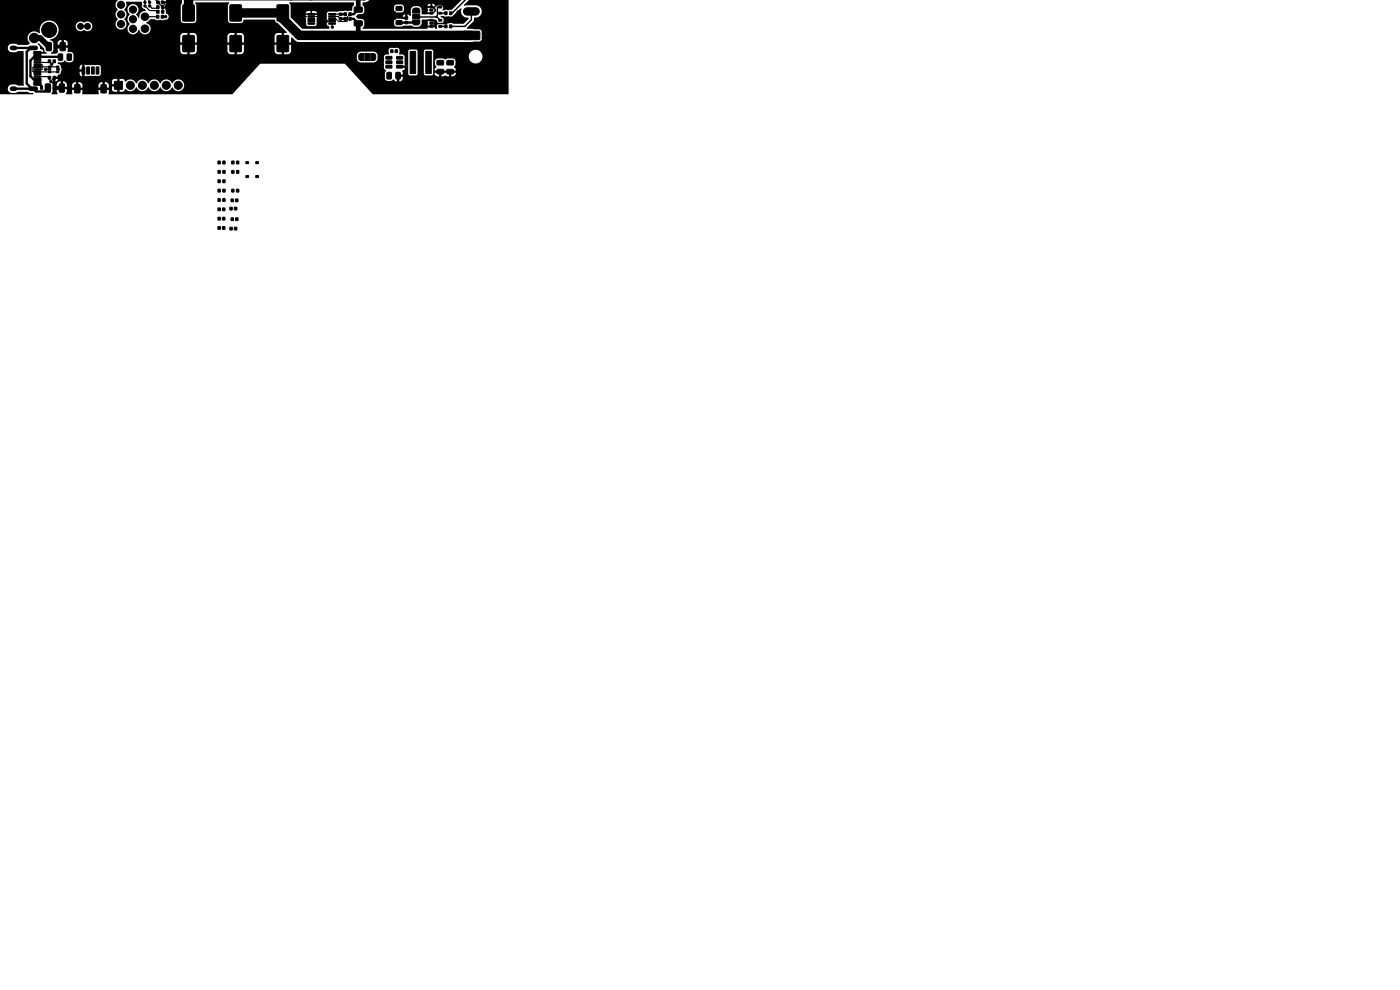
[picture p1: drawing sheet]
<svg xmlns="http://www.w3.org/2000/svg" width="297mm" height="210mm" viewBox="0 0 297 210" stroke-linecap="round" stroke-linejoin="round" font-family="sans-serif">
<g fill="#000" stroke="#000" stroke-width=".21">
<path d="M7.2 10.9h1.5v.6h-1.5zM7.2 11.8h1.5v.6h-1.5zM7.2 13.1h1.5v.3h-1.5zM7.2 14.1h1.5v.3h-1.5zM7.2 14.6h1.5v.3h-1.5zM7.2 15.6h1.5v.3h-1.5zM7.2 16.6h1.5v.6h-1.5zM7.2 17.5h1.5v.6h-1.5zM7.2 16.1h1.5v.3h-1.5zM7.2 15.1h1.5v.3h-1.5zM7.2 13.6h1.5v.3h-1.5zM7.2 12.6h1.5v.3h-1.5z"/>
<path d="M9.7 17.8h.8l.2 .1v1.4l-.1 .3h-.8l-.2-.2zM9.8 9.1l.9-.1 .2 .1v1.4l-.1 .3h-.8l-.2-.2zM10.2 14.6h.6v.2l-.6 .1zM10.3 14h.5v.3h-.5zM10.3 15.1h.5v.3h-.5zM10.3 16.2h.4v.6h-.4zM10.3 12.7h.4v.6h-.4zM11.3 16.2h.4v.6h-.4zM11.3 12.7h.4v.6h-.4zM12 15.1h.5v.3h-.5zM12 14.6h.6v.2l-.6 .1zM12 14h.5v.3h-.5z"/>
<path d="M12.6 17.8h.8l.3 .1v1.4l-.2 .3h-.7l-.2-.2zM12.8 9.1l.8-.1 .3 .1v1.4l-.2 .3h-.7l-.3-.2zM12.4 11.5l.7-.1 .2 .2v1l-.1 .2h-.6l-.2-.1zM14.3 11.5l.6-.1 .3 .2v1l-.2 .2h-.5l-.3-.1zM15.9 18l.8-.1 .3 .2v1.4l-.2 .2h-.8l-.2-.1zM17.4 14.2l.6 .1-.1 1.4-.5-.1zM18.4 14.2l.6 .1-.1 1.4-.5-.1zM19.4 14.2l.6 .1-.1 1.4-.5-.1zM20.4 14.2l.6 .1-.1 1.4-.5-.1zM21.5 18l.8-.1 .3 .2v1.4l-.2 .2h-.8l-.2-.1zM24.3 17.2h1.7v1.7h-1.7zM33.3 1.2h.4v.6h-.4z"/>
<path d="M33.3 2.2h.4v.6h-.4zM33.3 .2h.5v.6h-.5zM33.2 3.3h.5v.5h-.5zM34.2 .2h.5v.6h-.5zM34.3 1.2h.4v.6h-.4zM34.3 2.2h.4v.6h-.4zM34.2 3.3h.5v.5h-.5zM38.8 7.6h2.4v3.3h-2.4zM38.8 1.1h2.4v3.3h-2.4zM48.8 1.1h2.4v3.3h-2.4zM48.8 7.6h2.4v3.3h-2.4zM58.8 1.1h2.4v3.3h-2.4z"/>
<path d="M58.8 7.6h2.4v3.3h-2.4zM65.3 2.9l1.4-.1 .1 .3-1.4 .1zM65.3 3.4h1.4l.1 .2h-1.4zM65.3 3.9l1.4-.1 .1 .3-1.4 .1zM65.3 4.4h1.4l.1 .2h-1.4zM65.3 4.9l1.4-.1 .1 .3-1.4 .1zM69.7 4.9l1.4-.1 .1 .3-1.4 .1zM69.7 4.4h1.4l.1 .2h-1.4zM69.7 3.9l1.4-.1 .1 .3-1.4 .1zM69.7 3.4h1.4l.1 .2h-1.4zM69.7 2.9l1.4-.1 .1 .3-1.4 .1zM72 3.8h.5v.4h-.5z"/>
<path d="M72 2.8h.5v.5h-.5zM73 2.7h.5v.6h-.5zM73 3.7h.5v.6h-.5zM74 2.7h.5v.6h-.5zM74 3.7h.5v.6h-.5zM75.2 1.5h1.5l.2 .2v.7l-.3 .2h-1.3l-.2-.2zM75.2 4.5l1.5-.1 .2 .2v.8l-.3 .1h-1.3l-.2-.2zM76.3 11.5l.8-.1v1.5l-.6-.1-.3-.2-.1-.7zM77.4 11.4h1v1.5h-1zM78.7 11.4h.6l.3 .2 .1 .9-.3 .3-.7 .1zM80.7 2.4h3.1v.4h1.5v1h-1.5v.4h-3.1zM81.9 12h1.2l.1 .5h-1.3z"/>
<path d="M81.9 12.9h1.2l.1 .5-1.3 .1zM81.9 13.9h1.2l.1 .5h-1.3zM82.1 15.4l.7-.1 .2 .2 .1 1-.2 .3h-.6l-.2-.2zM82.9 10.6h.5v.5h-.5zM83.8 10.6h.5v.5h-.5zM84 15.4l.7-.1 .2 .2 .1 1-.2 .3h-.6l-.2-.2zM84.2 13.9h1.1l.1 .5h-1.2zM84.2 12.9h1.1l.1 .5-1.2 .1zM84.2 12h1.1l.1 .5h-1.2zM84.1 4.4h1.1l.1 .7-.2 .1h-1l-.1-.2zM84.1 1.4h1.1l.1 .7-.2 .1h-1l-.1-.2zM85.9 4.5h.6v.5h-.6z"/>
<path d="M85.9 3.6h.6v.5h-.6zM87 10.9h1.2v4.7h-1.2zM87.7 1.9l.4-.2 .7 .1 .2 .3 .1 .7h-1.6zM87.5 4.2h1.6l-.1 .8-.3 .3-.9-.1-.2-.3zM87.5 3h1.6v1h-1.6zM90.3 10.9h1.2v4.7h-1.2zM91.2 4.1h.6v.3l-.6 .1zM91.2 4.8h.6v.3h-.6zM91.2 5.4h.6v.3l-.6 .1zM91.2 1.3h.6v.3l-.6 .1zM91.2 2h.6v.3h-.6zM91.2 2.6h.6v.3l-.6 .1z"/>
<path d="M93.1 5.4h.6v.3l-.6 .1zM93.1 4.1h.6v.3l-.6 .1zM93.1 2.6h.6v.3l-.6 .1zM93.1 1.3h.6v.3l-.6 .1zM92.7 12.9l1.3-.1 .1 .3v.5l-.2 .2h-1.1l-.1-.3zM92.7 14.8l1.3-.1 .1 .2v.6l-.2 .2h-1.1l-.1-.2zM94.4 5.3h.4v.6h-.4zM94.4 2.5h.4v.6h-.4zM95.4 5.3h.4v.6h-.4zM95.4 2.5h.4v.6h-.4zM94.8 12.9l1.3-.1 .1 .3v.5l-.2 .2h-1.1l-.1-.3zM94.8 14.8l1.3-.1 .1 .2v.6l-.2 .2h-1.1l-.1-.2z"/>
<path d="M98.3 6.7l3.3-.1 .2 .3v1.4l-.3 .1h-3.1l-.2-.2zM46.3 38.2h.4v.5h-.4zM46.3 36.2h.4v.5h-.4zM46.3 34.2h.4v.6h-.4zM47.3 38.2h.4v.5h-.4zM47.3 36.2h.4v.5h-.4zM47.3 34.2h.4v.6h-.4zM49.2 34.2h.4v.6h-.4zM49.2 36.2h.4v.5h-.4zM50.2 34.2h.4v.6h-.4zM50.2 36.2h.4v.5h-.4zM52.2 34.3h.5v.4h-.5z"/>
<path d="M52.2 37.3h.5v.3h-.5zM54.3 34.3h.5v.4h-.5zM54.3 37.3h.5v.3h-.5zM46.3 46.1h.4v.5h-.4zM46.3 42.1h.4v.6h-.4zM46.3 44.1h.4v.6h-.4zM46.3 48.1h.4v.5h-.4zM46.3 40.2h.4v.5h-.4zM47.2 46.1h.5v.5h-.5zM47.2 44.1h.5v.6h-.5zM47.2 48.1h.5v.5h-.5zM47.3 42.1h.4v.6h-.4z"/>
<path d="M47.3 40.2h.4v.5h-.4zM48.8 48.2h.5v.6h-.5zM48.8 44h.5v.5h-.5zM49 46.2h.5v.6h-.5zM49 42.2h.5v.6h-.5zM49.2 40.2h.4v.5h-.4zM49.7 48.2h.5v.6h-.5zM49.7 44h.5v.5h-.5zM50 46.2h.5v.6h-.5zM50 42.2h.5v.6h-.5zM50.2 40.2h.4v.5h-.4z"/>
<circle cx="7.2" cy="8.1" r="1"/>
<circle cx="8.8" cy="18.8" r=".25"/>
<circle cx="9.7" cy="14.7" r=".25"/>
<circle cx="10.4" cy="6.4" r="1.6"/>
<circle cx="10.8" cy="17.3" r=".25"/>
<circle cx="10.9" cy="13.6" r=".25"/>
<circle cx="11.6" cy="18.7" r=".4"/>
<circle cx="11.9" cy="9.9" r=".4"/>
<circle cx="17.1" cy="5.6" r=".63"/>
<circle cx="18.6" cy="5.6" r=".63"/>
<circle cx="25.7" cy="3.1" r=".76"/>
<circle cx="25.7" cy="5.1" r=".76"/>
<circle cx="25.7" cy="1" r=".76"/>
<circle cx="27.7" cy="18.1" r=".85"/>
<circle cx="28.2" cy="4.1" r=".76"/>
<circle cx="28.2" cy="6.1" r=".76"/>
<circle cx="28.2" cy="2" r=".76"/>
<circle cx="30.2" cy="18.1" r=".85"/>
<circle cx="30.7" cy="6.1" r=".8"/>
<circle cx="30.7" cy="3.5" r=".8"/>
<circle cx="30.8" cy="1.2" r=".25"/>
<circle cx="30.8" cy=".5" r=".25"/>
<circle cx="31.8" cy="1.2" r=".25"/>
<circle cx="31.8" cy=".5" r=".25"/>
<circle cx="32.7" cy="18.1" r=".85"/>
<circle cx="35.1" cy="3.5" r=".25"/>
<circle cx="35.2" cy="1.6" r=".25"/>
<circle cx="35.3" cy="18.1" r=".85"/>
<circle cx="37.8" cy="18.1" r=".85"/>
<circle cx="69.3" cy="4.5" r=".25"/>
<circle cx="70.5" cy="5.8" r=".25"/>
<circle cx="97.2" cy="2.5" r=".22"/>
</g>
<path d="M99.1 2.4h1.8" fill="none" stroke="#000" stroke-width="1.8"/>
<path d="M76 0v2M2.6 10.2h.6M2.6 18.8h.6M6.5 10.2h1.1M6.5 18.8h1.1M66.1 7.4l.1 .1M76 5v2.5" fill="none" stroke="#000" stroke-width="1"/>
<path d="M66 3h1.7l1.6 1.5h1.1M66 3.5h2.3M70.4 5l.1 .8M74.3 3l-.6 .5v.9l-.2 .2h-1.7l-.5-.6h-.9" fill="none" stroke="#000" stroke-width=".21"/>
<g fill="none" stroke="#000" stroke-width=".25">
<path d="M30.7 -.1l.1 .6M31.4 0l.4 .5M33 0l.5 .5M7.9 13.8h1v1h-1M7.9 16.2h2.3l.3 .3M7.9 14.2l-.9 .2 .1 .8 5.1 .1M9.7 14.7h.8M9.7 14.7h.1M10.5 13l-.3 .2h-2.3M10.9 13.6h.1M11.5 16.5l-.7 .7M11.5 13.1l-.6 .5"/>
<path d="M12.2 14.2h-3.3M30.8 1.2l.9 1h1.5l.3 .3M30.8 3.5h2.6M31.7 1.2l.6 .6h.9l.3-.3M33.5 .5l1 1v1M34.5 .5l.7 .7v.4M35.1 3.5l-.6 .1M70.4 3h1.8M70.4 3.5h1.3l.6 .5M72.2 3h.1"/>
</g>
<path d="M2.9 10.2h4.1M6.5 10.2l-.8 .8v6.7l1.1 1.1M8.2 17.8l.6 .5v.5M10.2 18.7l-.8 .7h-1.8l-.6-.6h-4.1M12.8 12.1h-5.6l-.7 .7v3.4l.7 .7h.7M72.3 4h.9M73.2 3h-.9M74.3 4h.7l1 1M76 2l-1 1h-.7M84.7 4.8h3.6" fill="none" stroke="#000" stroke-width=".5"/>
<path d="M40 0v2.8M50 2.8h10v1.2l3.5 3.5h36.5" fill="none" stroke="#000" stroke-width="2"/>
<path d="M98.8 0l-2.9 2.8h-.3M88.3 3.5l4.4 .1 .7 .7M90.6 4.3h1.2l.3 .3v.9l-.6 .1M91.5 1.5h.3l.6 .5v.3l-.6 .5h-.3M92 1.7l.7-.7h1.1l.4 .4v.6M93.4 2.8h1.2M93.4 1.5l-.6 .1v1.7l-.3 .3M93.4 5.6h1.2M97.2 2.5l-2.5 2.5h-2.6M100 2.4v1.8l-1.4 1.4h-3" fill="none" stroke="#000" stroke-width=".3"/>
<path d="M11.7 18.7h1.4M11.7 18.7h-.1M11.9 9.9h1.4M11.9 9.9h.1" fill="none" stroke="#000" stroke-width=".8"/>
<path d="M7.2 8.1h1.3l1.8 1.8" fill="none" stroke="#000" stroke-width="1.2"/>
<path d="M0 -.1h33.7h-9.2l.5 .1a1.31 1.31 0 0 0 0 2.1 1.31 1.31 0 0 0 0 2 1.19 1.19 0 0 0-.1 1.8 1.19 1.19 0 0 0 1.8-.1 1.19 1.19 0 0 0-.4-1.8 1.31 1.31 0 0 0 0-2 1.71 1.71 0 0 0 .5-1.6h3.2l.2 .4a.79 .79 0 0 0 .5 1.1l.2 .3-.1 .1a1.3 1.3 0 0 0-1.3 1.5l-.6-.7a1.21 1.21 0 0 0 .2-1.8 1.21 1.21 0 0 0-1.8 0 1.21 1.21 0 0 0 .2 1.8 1.31 1.31 0 0 0 0 2 1.2 1.2 0 0 0 .1 2 1.2 1.2 0 0 0 1.8-.8 1.31 1.31 0 0 0 2.3 .5 1.29 1.29 0 0 0-.7-2l.9-.7h.9l.5 .2 1.6-.1a.73 .73 0 0 0 .9-.5 .73 .73 0 0 0-.6-.9l.1-2-.8-.1-.3-.2 .1-.2 1-.1-.2-.3h1.9h-2.2h3.8v.8l-.3 .5 .1 3.3 .5 .4h2.2l.3-.1 .2-.4 .1-3.2-.3-.5 .1-.2h7l.2 .1-.4 .6v3.1l.3 .5 .3 .1h2.2l.4-.2 .3-.5h6.5l.2 .5 .4 .2 1.9 1.9-.1 .2h-.4v2h1.4v-1l.2-.1 .9 .8 .6 .2 38.3-.1 .4-.2 .1-.3v-1.5l-.1-.3-.4-.3-2.6-.2 1.3-1.5 .2-.7a1.35 1.35 0 0 0 1.6-1.1 1.35 1.35 0 0 0-1.2-1.6l-2.5 .1-.1-.1 2-1.2h1.8h-4.4h1.3l-2.4 1.3-.9 .9-.7 .1-.7-.1-.5 .1 .2-.5a.63 .63 0 0 0-.4-.8h-.9l-.4 .3-.7-.4v.7l-1 .2v.9l.9 .2v.2h-2.1l-.1-1.2-.7-.5h2.6v-.5l-.5 .2-.1 .3h-3l-.5 .6-.1 1.5-.7-.4v1.1l-2.3-.1-.4 .2-.1 .3v.8l.5 .3 3.2-.2 .5 .3h.7a.91 .91 0 0 0 1-.8v-.7h1.5l.1 .2-.4 .1v.9l1.1 .1 .5-.1v-.9h-.2l-.2-.3h.5l.6 .8-.3 .4v.6l-.1 .1h-.3v-.3h-1.6l-.1 .3h-13.6l-.1-.2 .4-.5-.1-1-.3-.4h-1l-.4-.4h10.5v-.6l-.4 .2-.2 .4h-9.9v-.1l.5-.5h.7l.4-.2 .1-1.3h6.4v.8l.4 .3h1.2l.5-.3v-1l-.5-.3h-1.2l-.4 .5h-6.4l-.3-.4v-.5l.9-.2 .6-.4 24-.1h-102.4h107.9v20l-.1 .1h-28.7l-5.9-6.5h-18l-6 6.5h-26.1l-.1-.1 .1-.8h-2.2l.1 .8-.1 .1h-3.4l-.1-.1 .1-.8h-2.2v.9h-1.2l-.1-.1 .2-1h-2.2l.2 1.1-1.3-.1 .2-.5v-1.4h.9v.4h2.2v-.3h1.1v.5h2.2v-.5h3.4v.5h2.2v-.5a.75 .75 0 0 0-.9-.7v1.2h-.5v-1.2l-.5 .2-.3 .5h-3.4a.75 .75 0 0 0-.9-.7v1.2h-.5v-1.2l-.5 .2-.3 .5h-1.1a.76 .76 0 0 0-.8-.8v1.1h-.5v-1.1h-.2a.74 .74 0 0 0-.7 .7h-.9l-.4-.8h13.1v.7h.9v.4h-.9v.8l.2 .3 .9 .1v-1h.5v1l.8-.1 .3-.5a1.43 1.43 0 0 0 2.4-.4 1.37 1.37 0 0 0 1.3 .9 1.37 1.37 0 0 0 1.3-.9 1.37 1.37 0 0 0 1.2 .9 1.37 1.37 0 0 0 1.3-.9 1.37 1.37 0 0 0 1.3 .9 1.37 1.37 0 0 0 1.3-.9 1.28 1.28 0 0 0 1.7 .8 1.28 1.28 0 0 0 .6-1.8 1.28 1.28 0 0 0-1.9-.4l-.5 .6a1.33 1.33 0 0 0-1.3-.9 1.33 1.33 0 0 0-1.2 .9 1.37 1.37 0 0 0-1.3-.9 1.37 1.37 0 0 0-1.2 .9 1.37 1.37 0 0 0-1.3-.9 1.37 1.37 0 0 0-1.3 .9 1.39 1.39 0 0 0-2.3-.4l-.3-.4-.3-.1h-.6v.9h-.5v-.9h-.9l-.2 .4h-11.8l.3-.4h-.5v.5h-.5v-1l1-.1-.1-.3 .6-.3h4.1l.1 .4 .4 .2 2.9-.1a.77 .77 0 0 0 1.1-.4v-1.5l-.3-.4-1.9 .1-1.3-.2v2.5h-.5v-1h-.5v.4h-4.1l.3-.8-.2-.5h4v.4h.5v-1l-.4 .2-.1 .4h-4l-.3-.6a.27 .27 0 0 1-.3-.1 .27 .27 0 0 1 0-.4h1l.5-.4 .6 .4h.8l.4-.5v-.9h60.1v.9l.6 .5h3.1a.99 .99 0 0 0 .7-1.1h1.3v2.3l.5 .5-.2 .6 .1 1.4 .4 .3h.7l.6-.4 .4 .4 .8 .1a.78 .78 0 0 0 .7-1h-.7v1h-.6l.1-1.4 1.2-.1-.1-.8 .6-.4v-.2h-1.3l-.1-.1 .1-.4h1.3l-.1-1.2a.76 .76 0 0 0-.4-1.1l-.7-.1 .1-.6h1.8v4.7l.2 .3 1.4 .1 .4-.3v-4.8h1.3l.1 4.9 .3 .2h1.2l.3-.2 .1-.3 .3 .1a1.06 1.06 0 0 0 1.5 .6h.3a.66 .66 0 0 1 1 0 1.42 1.42 0 0 0 1.7-.4v-.3h-.9v.7h-.6v-.7h-1.5v.7h-.6v-.7h-1.2v-.6h4.8l-.4-.7 .3-.5-.1-1.1-.4-.2h-1.3a.46 .46 0 0 1-.8 0h-1.2l-.4 .2-.1 1.1 .3 .5-.4 .7h-.3v-3h7.5v.2a1.46 1.46 0 0 0 2.3 1.2 1.46 1.46 0 0 0 0-2.5 1.46 1.46 0 0 0-2.3 1.1h-7.5v-1.1l-.3-.3h-1.4l-.3 .4h-1.3l-.4-.4h-1.3l-.3 .4h-1.8l-.1-.5-.2-.2-1.6-.1-.5 .5 .1 .9-.8 .1-.3 .5h-1.3a.94 .94 0 0 0-.8-1.2l-2.9 .1-.5 .3-.2 .5h-60.1l-.3-.6-1-.3 24-.1 .1 .4 .4 .3h2.2l.6-.3 .1-.4h6.6l.1 .4 .4 .3h2.2l.6-.3 .1-.4h6.6l.1 .4 .4 .3h2.2l.7-.4v-1.6h-1.4v2h-.6v-2h-1.4v1.3h-6.6v-1.3h-1.4v2h-.6v-2h-1.4v1.3h-6.6v-1.3h-1.4v2h-.6v-2h-1.4v1.3h-24l.1-.7h-2.2v.6a.46 .46 0 0 1-.3 .7l-1.1-.1 .5-.7v-1.4h.9v.4h2.2a.85 .85 0 0 0-.9-1.1v1.1h-.5v-1.1l-.5 .1-.3 .6h-.9l-.1-.4-.6-.4 1.3-.7h26.4v1.3h3.4v-1.3h6.6v1.3h3.4v-1.3h6.6v1.3h1.4v-2l-1 .1-.4 .6h-6.6l-.4-.6-1-.1v2h-.6v-2l-1 .1-.4 .6h-6.6l-.4-.6-1-.1v2h-.6v-2l-1 .1-.4 .6h-26.4l.5-1.1-.1-1h3.8a1.14 1.14 0 0 0 1.8 .8 1.05 1.05 0 0 0 1.5-.2 1.05 1.05 0 0 0-.2-1.5 1.05 1.05 0 0 0-1.4 .1 1.03 1.03 0 0 0-1.1-.1 1.03 1.03 0 0 0-.6 .9h-3.8l-.8-.9-.7-.3h-.7l-.6 .2-.6 .4-.4 .8-.1 .7a.3 .3 0 0 1 .1 .4 .3 .3 0 0 1-.3 .1 1.44 1.44 0 0 0-2 .2 1.44 1.44 0 0 0 .1 2l-.5 .3h-2l-.6-.2h-.7a.9 .9 0 0 0-.9 .9 .9 .9 0 0 0 .9 .9h.7l.6-.3 1.2 .1 .1 7.2-1.3 .1-.6-.3-.9 .1a.9 .9 0 0 0-.7 .9 .9 .9 0 0 0 .9 .8h.7l.6-.2h2l1.3 .3-.1 .2-7-.1zM7 17.7h1.1a.2 .2 0 0 1 .1 .3 .2 .2 0 0 1-.4 0l-.8-.1zM8 9.2h.2l1.2 1.2a.89 .89 0 0 0 .5 .9l-.1 .1-2.8-.1 .1-.2 2.1-.1-.2-.4-.5-.2-.1-.5zM61.4 .5l13.7 .1v.5l-.3 .4-.1 .8-4.9 .1a.54 .54 0 0 0-.5 .8l-.1 1.2 .3 .1-.3 .2 .2 .6 .4 .3v.5h-5.7l-2.4-2.4v-.3h3.4v.2h-.3l.3 1.8 .3 .2h1.3a.54 .54 0 0 0 .5-.8l.1-1.2-.3-.2h.3v-.2h-2.5v.2h-3.1v-.6h5.6l-.2-.3-.4-.1h-.5v.4h-.3v-.4h-.8l-.3 .4h-3.1l-.1-1.7zM93.5 3.4l2.4 .1 1.8-1.7h.2a1.38 1.38 0 0 0 1.4 1.9l.1 .3-1.1 1h-2.1l-.4-.1-.7 .1-.7-.1-.5 .1 .2-.4a.65 .65 0 0 0-.4-.9l-.2-.1z" fill="#000"/>
</svg>
